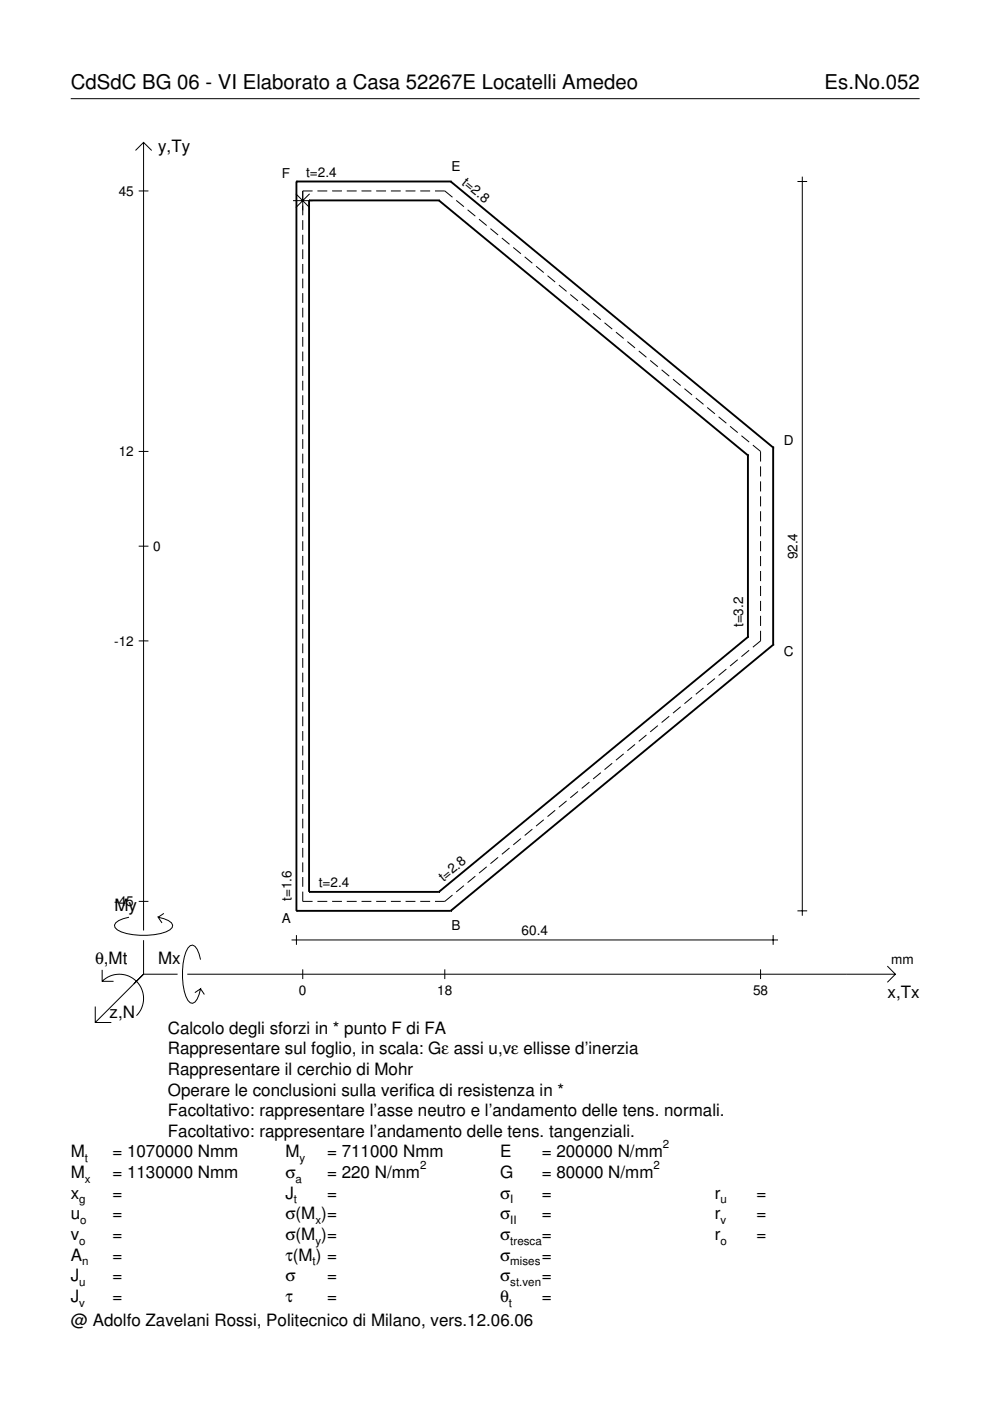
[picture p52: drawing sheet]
<svg xmlns="http://www.w3.org/2000/svg" width="210mm" height="297mm" viewBox="0 0 210 297" stroke-linecap="round" stroke-linejoin="round" font-family="sans-serif">
<defs><g id="words">
<g font-size="4.3">
<text x="15" y="18.9">CdSdC BG 06 - VI Elaborato a Casa 52267E Locatelli Amedeo</text>
<text x="174.8" y="18.9">Es.No.052</text>
</g>
<g font-size="3.6">
<text x="33.5" y="32.3">y,Ty</text>
<text x="24.3" y="193.2">My</text>
<text x="20.1" y="204.5">θ,Mt</text>
<text x="33.5" y="204.5">Mx</text>
<text x="23.2" y="215.8">z,N</text>
<text x="188.2" y="211.7">x,Tx</text>
<text x="35.6" y="219.2">Calcolo degli sforzi in * punto F di FA</text>
<text x="35.6" y="227.9">Rappresentare il cerchio di Mohr</text>
<text x="35.6" y="223.5">Rappresentare sul foglio, in scala: Gε assi u,vε ellisse d’inerzia</text>
<text x="35.6" y="232.3">Operare le conclusioni sulla verifica di resistenza in *</text>
<text x="35.6" y="236.7">Facoltativo: rappresentare l’asse neutro e l’andamento delle tens. normali.</text>
<text x="15" y="245.4">M</text>
<text x="23.8" y="245.4">= 1070000 Nmm</text>
<text x="35.6" y="241">Facoltativo: rappresentare l’andamento delle tens. tangenziali.</text>
<text x="60.5" y="245.4">M</text>
<text x="69.3" y="245.4">= 711000 Nmm</text>
<text x="106" y="245.4">E</text>
<text x="114.9" y="245.4">= 200000 N/mm</text>
<text x="15" y="249.8">M</text>
<text x="23.8" y="249.8">= 1130000 Nmm</text>
<text x="60.5" y="249.8">σ</text>
<text x="69.3" y="249.8">= 220 N/mm</text>
<text x="106" y="249.8">G</text>
<text x="114.9" y="249.8">= 80000 N/mm</text>
<text x="15" y="254.2">x</text>
<text x="23.8" y="254.2">=</text>
<text x="60.5" y="254.2">J</text>
<text x="69.3" y="254.2">=</text>
<text x="106" y="254.2">σ</text>
<text x="114.9" y="254.2">=</text>
<text x="151.5" y="254.2">r</text>
<text x="160.4" y="254.2">=</text>
<text x="15" y="258.5">u</text>
<text x="15" y="262.9">v</text>
<text x="23.8" y="258.5">=</text>
<text x="23.8" y="262.9">=</text>
<text x="60.5" y="262.9">σ(M )=</text>
<text x="60.5" y="258.5">σ(M )=</text>
<text x="106" y="258.5">σ</text>
<text x="106" y="262.9">σ</text>
<text x="114.9" y="258.5">=</text>
<text x="114.9" y="262.9">=</text>
<text x="151.5" y="258.5">r</text>
<text x="151.5" y="262.9">r</text>
<text x="160.4" y="258.5">=</text>
<text x="160.4" y="262.9">=</text>
<text x="15" y="267.3">A</text>
<text x="23.8" y="267.3">=</text>
<text x="60.5" y="267.3">τ(M ) =</text>
<text x="106" y="267.3">σ</text>
<text x="114.9" y="267.3">=</text>
<text x="15" y="271.7">J</text>
<text x="23.8" y="271.7">=</text>
<text x="60.5" y="271.7">σ</text>
<text x="69.3" y="271.7">=</text>
<text x="106" y="271.7">σ</text>
<text x="114.9" y="271.7">=</text>
<text x="15" y="281.2">@ Adolfo Zavelani Rossi, Politecnico di Milano, vers.12.06.06</text>
<text x="15" y="276">J</text>
<text x="23.8" y="276">=</text>
<text x="60.5" y="276">τ</text>
<text x="69.3" y="276">=</text>
<text x="106" y="276">θ</text>
<text x="114.9" y="276">=</text>
</g>
<g font-size="2.9">
<text x="25.2" y="41.5">45</text>
<text x="59.8" y="37.7">F</text>
<text x="64.9" y="37.5">t=2.4</text>
<text x="95.7" y="36.2">E</text>
<text x="97.8" y="39" transform="rotate(40 97.8 39)">t=2.8</text>
<text x="166.2" y="94.3">D</text>
<text x="25.2" y="96.7">12</text>
<text x="32.5" y="116.8">0</text>
<text x="169.1" y="118.6" transform="rotate(-90 169.1 118.6)">92.4</text>
<text x="24.2" y="136.9">-12</text>
<text x="157.5" y="133" transform="rotate(-90 157.5 133)">t=3.2</text>
<text x="166.2" y="139.1">C</text>
<text x="61.8" y="191.1" transform="rotate(-90 61.8 191.1)">t=1.6</text>
<text x="67.6" y="188.1">t=2.4</text>
<text x="94" y="187" transform="rotate(-40 94 187)">t=2.8</text>
<text x="24.2" y="192.1">-45</text>
<text x="59.8" y="195.7">A</text>
<text x="95.7" y="197.2">B</text>
<text x="110.6" y="198.3">60.4</text>
<text x="189" y="204.5">mm</text>
<text x="63.4" y="210.9">0</text>
<text x="92.7" y="210.9">18</text>
<text x="159.7" y="210.9">58</text>
</g>
<g font-size="2.4">
<text x="140.6" y="243.4">2</text>
<text x="18" y="246.4">t</text>
<text x="18" y="250.8">x</text>
<text x="62.7" y="250.8">a</text>
<text x="63.5" y="246.4">y</text>
<text x="89.1" y="247.8">2</text>
<text x="138.6" y="247.8">2</text>
<text x="16.8" y="255.2">g</text>
<text x="62.3" y="255.2">t</text>
<text x="108.2" y="255.2">I</text>
<text x="152.7" y="255.2">u</text>
<text x="16.8" y="263.9">o</text>
<text x="17" y="259.5">o</text>
<text x="66.9" y="259.5">x</text>
<text x="66.9" y="263.9">y</text>
<text x="108.2" y="259.5">II</text>
<text x="108.2" y="263.9">tresca</text>
<text x="152.7" y="259.5">v</text>
<text x="152.7" y="263.9">o</text>
<text x="17.4" y="268.3">n</text>
<text x="66.3" y="268.3">t</text>
<text x="108.2" y="268.3">mises</text>
<text x="16.8" y="272.7">u</text>
<text x="108.2" y="272.7">st.ven</text>
<text x="16.8" y="277">v</text>
<text x="107.9" y="277">t</text>
</g>
</g></defs>
<g fill="none" stroke="#000" stroke-width=".21">
<path d="M15 20.9h180M28.7 31.9l1.7-1.7 1.8 1.7M30.4 30.2v167.1M169.1 38.5h2M170.1 37.5v156.7M29.4 40.5h2.1M62.1 42.5h4.1M62.7 41.1l2.9 2.9M64.2 46.7v2M64.2 49.8v2M64.2 52.9v2M64.2 56v2"/>
<path d="M64.2 59.1v2M65.6 41.1l-2.9 2.9M66.3 40.5h-2.1v5.1M67.3 40.5h2.1M70.4 40.5h2.1M73.5 40.5h2.1M76.6 40.5h2.1M79.8 40.5h2M82.9 40.5h2.1M86 40.5h2.1M89.1 40.5h2.1M92.2 40.5h2.1l1.6 1.3"/>
<path d="M96.7 42.5l1.7 1.3M99.1 44.5l1.7 1.3M101.6 46.5l1.6 1.3M104 48.5l1.6 1.3M106.4 50.5l1.6 1.3M108.8 52.5l1.6 1.3M111.2 54.5l1.7 1.3M113.7 56.5l1.6 1.3M116.1 58.5l1.6 1.3M64.2 62.2v2M64.2 65.2v2.1M64.2 68.3v2.1"/>
<path d="M64.2 71.4v2.1M64.2 74.5v2.1M64.2 77.6v2.1M118.5 60.4l1.6 1.4M120.9 62.4l1.6 1.4M123.3 64.4l1.7 1.4M125.8 66.4l1.6 1.4M128.2 68.4l1.6 1.4M130.6 70.4l1.6 1.4M133 72.4l1.6 1.4M135.4 74.4l1.7 1.4M137.9 76.4l1.6 1.4"/>
<path d="M140.3 78.4l1.6 1.4M29.4 95.7h2.1M64.2 80.7v2.1M64.2 83.8v2.1M64.2 86.9v2.1M64.2 90v2.1M64.2 93.1v2.1M64.2 96.2v2.1M64.2 99.3v2.1M142.7 80.4l1.6 1.3M145.1 82.4l1.6 1.3M147.5 84.4l1.7 1.3"/>
<path d="M149.9 86.4l1.7 1.3M152.4 88.4l1.6 1.3M154.8 90.4l1.6 1.3M157.2 92.4l1.6 1.3M159.6 94.4l1.7 1.3v2.2M161.3 98.9v2.1M29.4 115.8h2.1M64.2 102.4v2.1M64.2 105.5v2M64.2 108.6v2M64.2 111.7v2M64.2 114.8v2"/>
<path d="M64.2 117.9v2M161.3 102.1v2.1M161.3 105.2v2.2M161.3 108.4v2.1M161.3 111.6v2.1M161.3 114.7v2.2M161.3 117.9v2.1M29.4 135.9h2.1M64.2 121v2M64.2 124.1v2M64.2 127.1v2.1M64.2 130.2v2.1"/>
<path d="M64.2 133.3v2.1M64.2 136.4v2.1M64.2 139.5v2.1M156.4 139.9l-1.6 1.3M158.8 137.9l-1.6 1.3M161.3 121.1v2.1M161.3 124.2v2.2M161.3 127.4v2.1M161.3 130.6v2.1M161.3 133.7v2.2l-1.7 1.3M64.2 142.6v2.1M64.2 145.7v2.1"/>
<path d="M64.2 148.8v2.1M64.2 151.9v2.1M64.2 155v2.1M64.2 158.1v2.1M132.2 159.8l-1.6 1.4M134.6 157.8l-1.6 1.4M137.1 155.8l-1.7 1.4M139.5 153.8l-1.6 1.4M141.9 151.9l-1.6 1.3M144.3 149.9l-1.6 1.3M146.7 147.9l-1.6 1.3M149.2 145.9l-1.7 1.3"/>
<path d="M151.6 143.9l-1.7 1.3M154 141.9l-1.6 1.3M64.2 161.2v2.1M64.2 164.3v2.1M64.2 167.4v2M64.2 170.5v2M64.2 173.6v2M64.2 176.7v2M64.2 179.8v2M108 179.8l-1.6 1.3M110.4 177.8l-1.6 1.3M112.9 175.8l-1.7 1.3"/>
<path d="M115.3 173.8l-1.6 1.3M117.7 171.8l-1.6 1.3M120.1 169.8l-1.6 1.4M122.5 167.8l-1.6 1.4M125 165.8l-1.7 1.4M127.4 163.8l-1.6 1.4M129.8 161.8l-1.6 1.4M27.3 194.5a3.6 3.6 0 0 0-3 1.7l.1 .5a5.6 5.6 0 0 0 3.8 1.5 13.4 13.4 0 0 0 7.8-1l.5-.5 .1-.5a3.6 3.6 0 0 0-3.1-1.7l.8 1.2M29.4 191.1h2.1M30.4 199.3v7.3M34.7 193.7l-1.2 .8M61.8 199.3h103.2"/>
<path d="M62.8 198.3v2M64.2 189v2.1h2.1M64.2 182.9v2M64.2 186v2M67.3 191.1h2.1M70.4 191.1h2.1M73.5 191.1h2.1M76.6 191.1h2.1M79.8 191.1h2M82.9 191.1h2.1M86 191.1h2.1M89.1 191.1h2.1"/>
<path d="M95.9 189.8l-1.6 1.3h-2.1M98.4 187.8l-1.7 1.3M100.8 185.8l-1.7 1.3M103.2 183.8l-1.6 1.3M105.6 181.8l-1.6 1.3M163.9 198.3v2M169.1 193.1h2M20.2 213.4v3.4h3.4M21.7 208.1a5.1 5.1 0 0 1 7.2 0 5.1 5.1 0 0 1 0 7.2M21.7 205.6v2.5h2.4M30.4 206.6l-10.2 10.2M30.4 206.6h7.2"/>
<path d="M39.7 206.6h150.1M42.5 203.5a3.6 3.6 0 0 0-1.7-3.1l-.5 .1a5.7 5.7 0 0 0-1.5 3.8 13.3 13.3 0 0 0 1 7.8l.5 .5 .5 .1a3.6 3.6 0 0 0 1.7-3.1l-1.2 .9M42.5 209.6l.8 1.3M64.2 205.5v2.1M94.3 205.5v2.1M161.3 205.5v2.1M188.1 204.8l1.7 1.8-1.7 1.7"/>
</g>
<g fill="none" stroke="#000" stroke-width=".4">
<path d="M62.8 38.5h.1M62.8 38.5h32.8M62.8 38.5v154.6M95.6 38.5h.1M95.6 38.5l68.3 56.4M65.5 42.5h.1M65.5 42.5h27.6M65.5 42.5v146.6M93.1 42.5h.1M93.1 42.5l65.5 54M158.6 96.5h.1M158.6 96.5v38.6"/>
<path d="M163.9 94.9h.1M163.9 94.9v41.8M158.6 135.1h.1M158.6 135.1l-65.5 54M163.9 136.7h.1M163.9 136.7l-68.3 56.4M62.8 193.1h.1M62.8 193.1h32.8M65.5 189.1h.1M65.5 189.1h27.6M93.1 189.1h.1M95.6 193.1h.1"/>
</g>
<use href="#words"/>
</svg>
